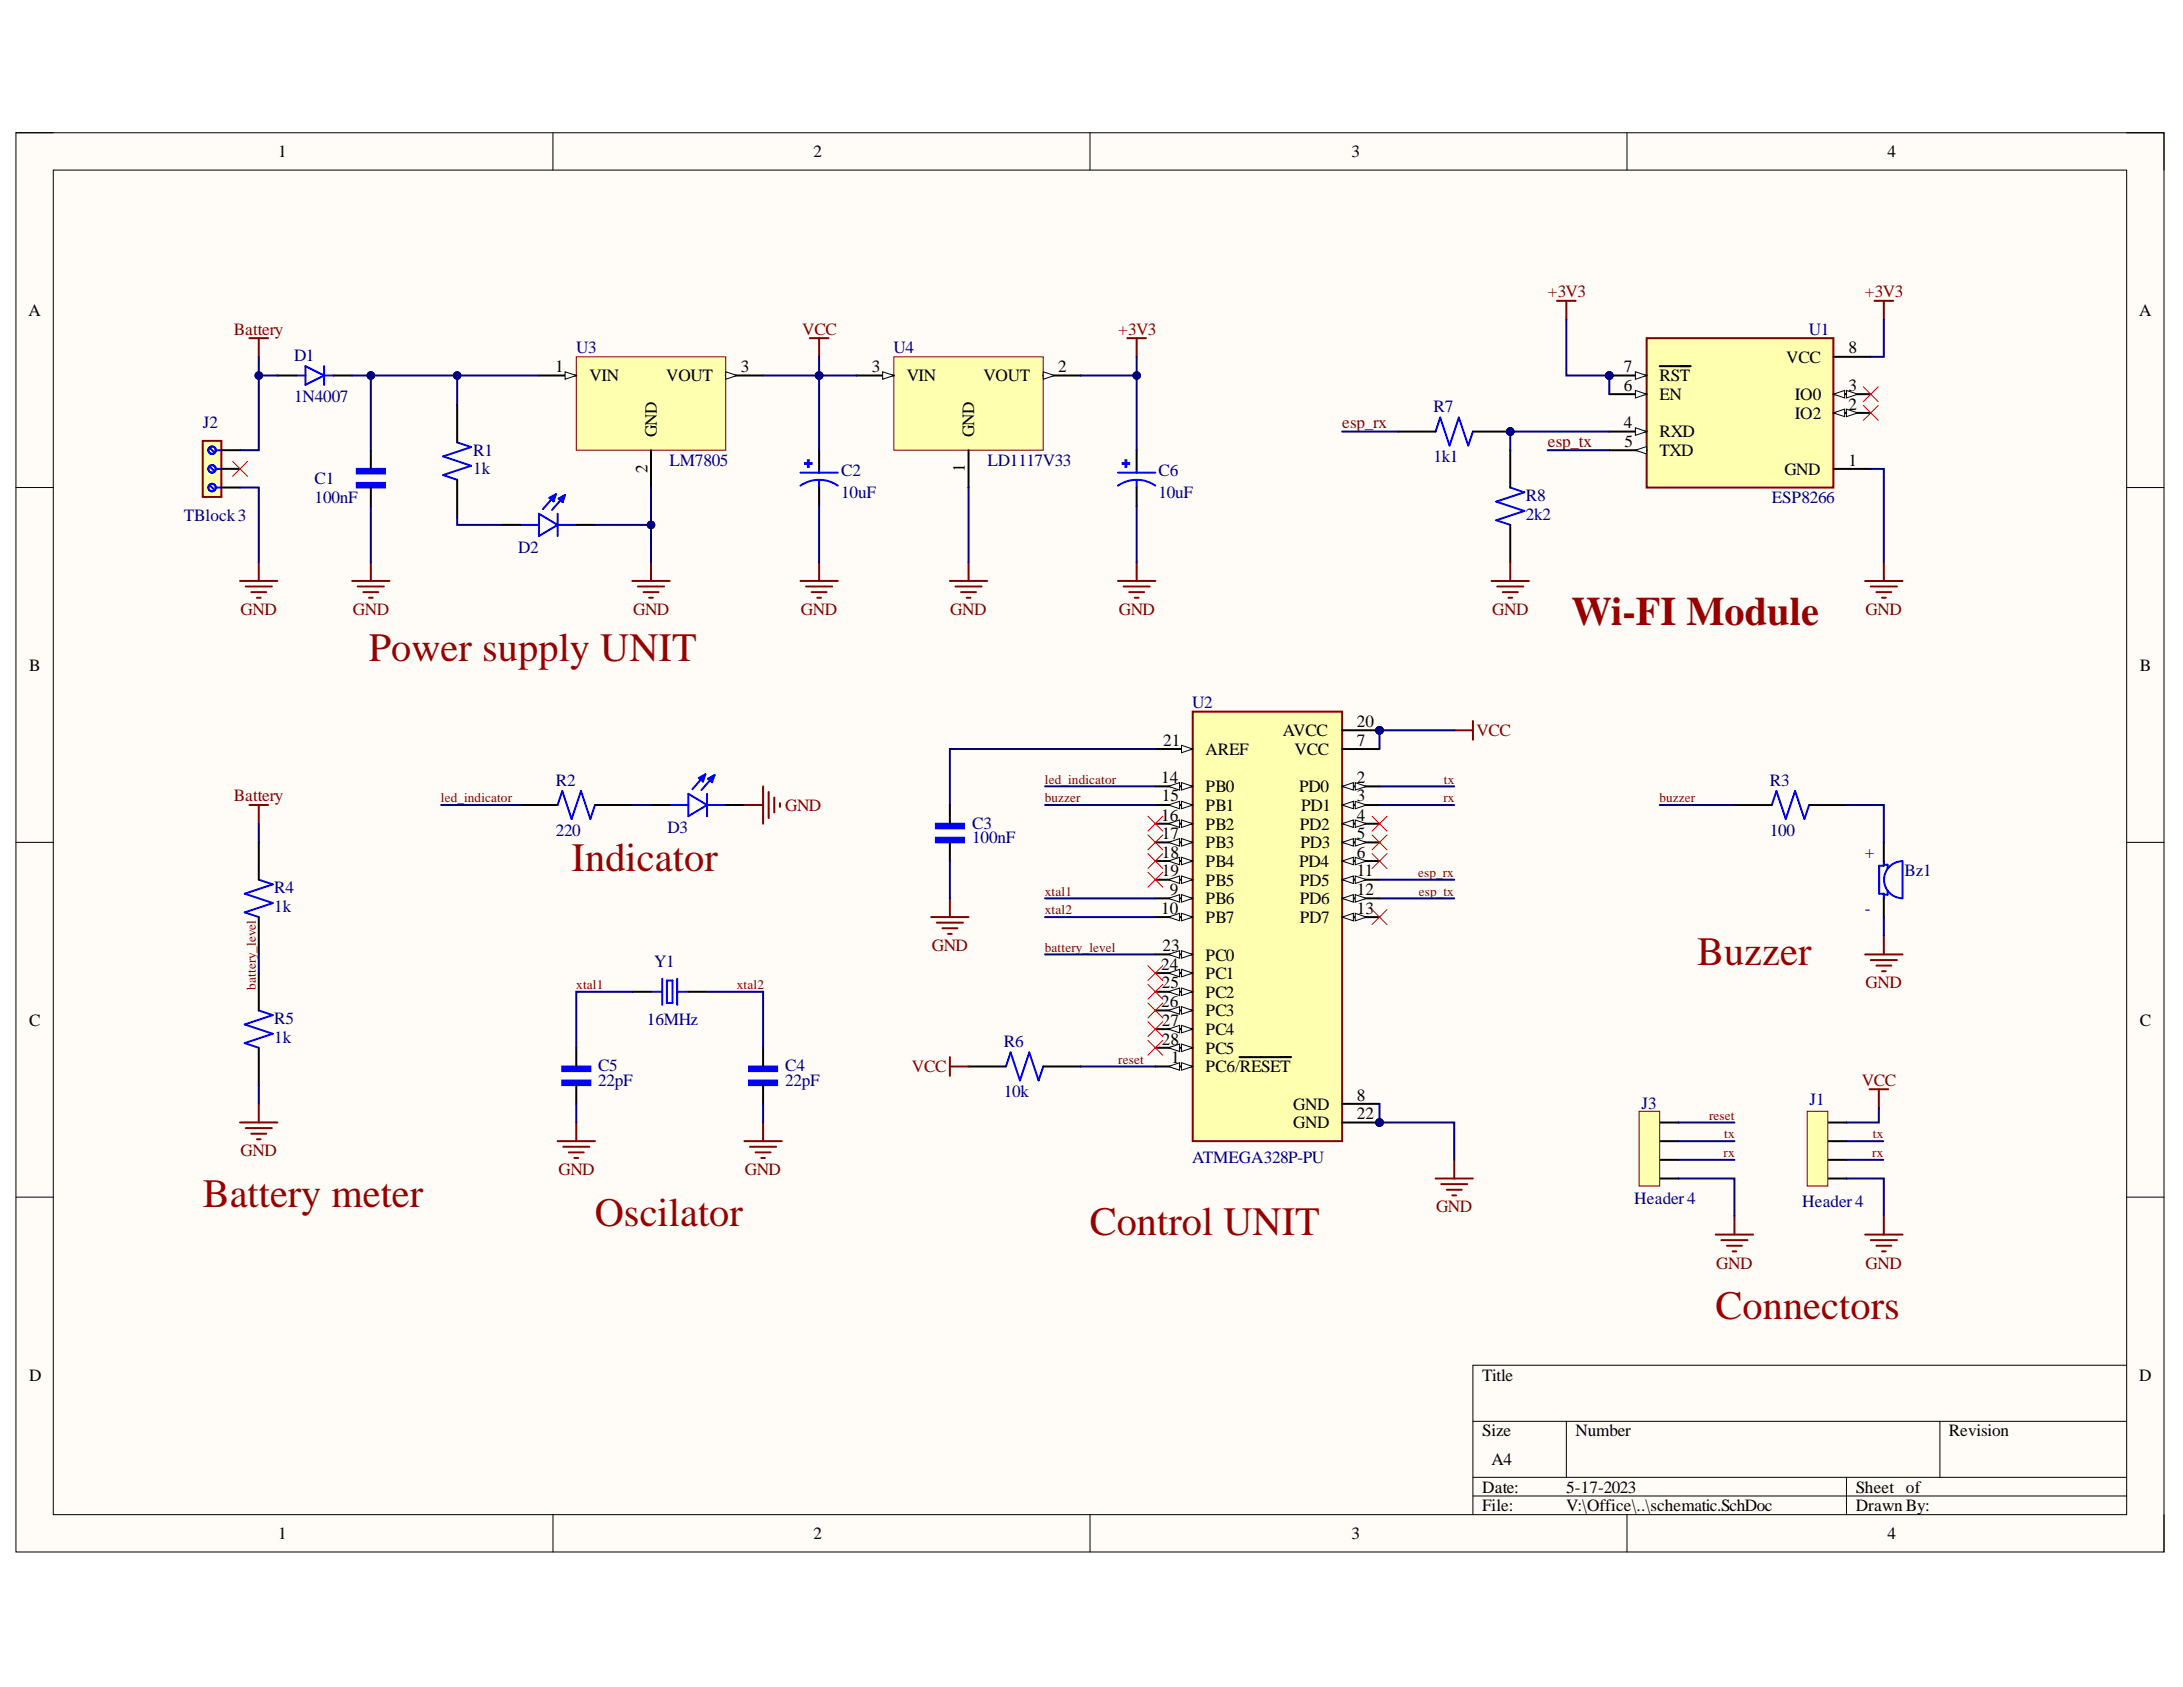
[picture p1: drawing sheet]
<svg xmlns="http://www.w3.org/2000/svg" width="279mm" height="216mm" viewBox="0 0 279 216" stroke-linecap="round" stroke-linejoin="round" font-family="sans-serif">
<defs><g id="words">
<g font-size="5.2" fill="#980000">
<text x="201.1" y="80">Wi-FI Module</text>
<text x="47.2" y="84.6">Power supply UNIT</text>
<text x="73.2" y="111.4">Indicator</text>
<text x="217.2" y="123.4">Buzzer</text>
<text x="26" y="154.5">Battery meter</text>
<text x="76.1" y="156.9">Oscilator</text>
<text x="139.5" y="158">Control UNIT</text>
<text x="219.6" y="168.9">Connectors</text>
</g>
<g font-size="2.2">
<text x="35.6" y="20.1">1</text>
<text x="104.1" y="20.1">2</text>
<text x="173" y="20.1">3</text>
<text x="241.6" y="20.1">4</text>
<text x="3.6" y="40.4">A</text>
<text x="273.8" y="40.4">A</text>
<text x="71.1" y="47.6">1</text>
<text x="94.8" y="47.6">3</text>
<text x="111.6" y="47.6">3</text>
<text x="135.4" y="47.6">2</text>
<text x="207.8" y="47.6">7</text>
<text x="228.6" y="46.4">VCC</text>
<text x="236.6" y="45.2">8</text>
<text x="75.4" y="48.8">VIN</text>
<text x="85.3" y="48.8">VOUT</text>
<text x="116" y="48.8">VIN</text>
<text x="125.9" y="48.8">VOUT</text>
<text x="207.8" y="50.1">6</text>
<text x="212.4" y="48.8">RST</text>
<text x="212.4" y="51.2">EN</text>
<text x="229.7" y="51.2">IO0</text>
<text x="229.7" y="53.6">IO2</text>
<text x="236.6" y="50.1">3</text>
<text x="236.6" y="52.4">2</text>
<text x="84.1" y="56" transform="rotate(-90 84.1 56)">GND</text>
<text x="124.7" y="56" transform="rotate(-90 124.7 56)">GND</text>
<text x="207.8" y="54.8">4</text>
<text x="207.9" y="57.2">5</text>
<text x="212.4" y="56">RXD</text>
<text x="212.4" y="58.3">TXD</text>
<text x="236.6" y="59.6">1</text>
<text x="82.9" y="60.5" transform="rotate(-90 82.9 60.5)">2</text>
<text x="123.5" y="60.4" transform="rotate(-90 123.5 60.4)">1</text>
<text x="228.4" y="60.8">GND</text>
<text x="3.7" y="85.8">B</text>
<text x="273.9" y="85.8">B</text>
<text x="148.9" y="95.5">21</text>
<text x="164.2" y="94.2">AVCC</text>
<text x="173.7" y="93">20</text>
<text x="173.7" y="95.5">7</text>
<text x="148.6" y="100.2">14</text>
<text x="154.3" y="96.6">AREF</text>
<text x="154.3" y="101.4">PB0</text>
<text x="165.7" y="96.6">VCC</text>
<text x="166.3" y="101.4">PD0</text>
<text x="173.7" y="100.2">2</text>
<text x="148.6" y="105">16</text>
<text x="148.7" y="102.6">15</text>
<text x="148.7" y="107.4">17</text>
<text x="154.3" y="103.7">PB1</text>
<text x="154.3" y="106.2">PB2</text>
<text x="166.4" y="106.2">PD2</text>
<text x="166.5" y="103.7">PD1</text>
<text x="173.7" y="102.6">3</text>
<text x="173.7" y="105">4</text>
<text x="173.7" y="107.4">5</text>
<text x="148.7" y="109.8">18</text>
<text x="148.7" y="112.1">19</text>
<text x="154.3" y="108.6">PB3</text>
<text x="154.3" y="110.9">PB4</text>
<text x="154.3" y="113.4">PB5</text>
<text x="166.3" y="110.9">PD4</text>
<text x="166.4" y="113.4">PD5</text>
<text x="166.5" y="108.6">PD3</text>
<text x="173.7" y="109.8">6</text>
<text x="173.7" y="112.1">11</text>
<text x="148.6" y="116.9">10</text>
<text x="149.7" y="114.6">9</text>
<text x="154.3" y="115.8">PB6</text>
<text x="154.3" y="118.1">PB7</text>
<text x="166.4" y="115.8">PD6</text>
<text x="166.4" y="118.1">PD7</text>
<text x="173.7" y="114.6">12</text>
<text x="173.7" y="116.9">13</text>
<text x="148.6" y="124.1">24</text>
<text x="148.8" y="121.7">23</text>
<text x="154.3" y="122.9">PC0</text>
<text x="154.3" y="125.3">PC1</text>
<text x="3.7" y="131.3">C</text>
<text x="148.6" y="128.9">26</text>
<text x="148.7" y="126.5">25</text>
<text x="148.7" y="131.3">27</text>
<text x="154.3" y="127.7">PC2</text>
<text x="154.3" y="130">PC3</text>
<text x="273.9" y="131.3">C</text>
<text x="148.7" y="133.7">28</text>
<text x="149.9" y="136">1</text>
<text x="154.3" y="132.5">PC4</text>
<text x="154.3" y="134.9">PC5</text>
<text x="154.3" y="137.2">PC6/RESET</text>
<text x="165.5" y="142.1">GND</text>
<text x="173.7" y="140.9">8</text>
<text x="173.7" y="143.2">22</text>
<text x="165.5" y="144.4">GND</text>
<text x="3.7" y="176.7">D</text>
<text x="189.7" y="176.7">Title</text>
<text x="273.8" y="176.7">D</text>
<text x="189.7" y="183.8">Size</text>
<text x="201.6" y="183.8">Number</text>
<text x="249.4" y="183.8">Revision</text>
<text x="189.7" y="191">Date:</text>
<text x="190.9" y="187.5">A4</text>
<text x="200.5" y="191">5-17-2023</text>
<text x="237.5" y="191">Sheet of</text>
<text x="35.6" y="197">1</text>
<text x="104.1" y="197">2</text>
<text x="173" y="197">3</text>
<text x="189.7" y="193.4">File:</text>
<text x="200.5" y="193.4">V:\Office\..\schematic.SchDoc</text>
<text x="237.5" y="193.4">Drawn By:</text>
<text x="241.6" y="197">4</text>
</g>
<g font-size="2.2" fill="#800000">
<text x="198.1" y="38">+3V3</text>
<text x="238.7" y="38">+3V3</text>
<text x="29.9" y="42.9">Battery</text>
<text x="102.7" y="42.9">VCC</text>
<text x="143.1" y="42.9">+3V3</text>
<text x="171.8" y="54.8">esp_rx</text>
<text x="198.1" y="57.2">esp_tx</text>
<text x="30.8" y="78.7">GND</text>
<text x="45.2" y="78.7">GND</text>
<text x="81" y="78.7">GND</text>
<text x="102.5" y="78.7">GND</text>
<text x="121.6" y="78.7">GND</text>
<text x="143.2" y="78.7">GND</text>
<text x="191" y="78.7">GND</text>
<text x="238.8" y="78.7">GND</text>
<text x="189" y="94.2">VCC</text>
<text x="29.9" y="102.6">Battery</text>
<text x="100.5" y="103.7">GND</text>
<text x="119.3" y="121.7">GND</text>
<text x="238.8" y="126.5">GND</text>
<text x="116.7" y="137.2">VCC</text>
<text x="238.3" y="139">VCC</text>
<text x="30.8" y="148">GND</text>
<text x="71.5" y="150.4">GND</text>
<text x="95.3" y="150.4">GND</text>
<text x="183.8" y="155.2">GND</text>
<text x="219.7" y="162.3">GND</text>
<text x="238.8" y="162.3">GND</text>
</g>
<g font-size="2.2" fill="#000080">
<text x="37.6" y="46.2">D1</text>
<text x="73.8" y="45.2">U3</text>
<text x="114.4" y="45.2">U4</text>
<text x="231.5" y="42.9">U1</text>
<text x="37.6" y="51.4">1N4007</text>
<text x="183.5" y="52.8">R7</text>
<text x="26" y="54.8">J2</text>
<text x="60.6" y="58.3">R1</text>
<text x="85.7" y="59.6">LM7805</text>
<text x="126.4" y="59.6">LD1117V33</text>
<text x="183.5" y="59.2">1k1</text>
<text x="40.3" y="62">C1</text>
<text x="40.3" y="64.3">100nF</text>
<text x="60.6" y="60.7">1k</text>
<text x="107.7" y="61">C2</text>
<text x="107.7" y="63.8">10uF</text>
<text x="148.3" y="61">C6</text>
<text x="148.3" y="63.8">10uF</text>
<text x="195.3" y="64.1">R8</text>
<text x="226.8" y="64.3">ESP8266</text>
<text x="23.5" y="66.7">TBlock3</text>
<text x="66.3" y="70.8">D2</text>
<text x="195.3" y="66.5">2k2</text>
<text x="152.6" y="90.6">U2</text>
<text x="71.1" y="100.5">R2</text>
<text x="226.5" y="100.5">R3</text>
<text x="71.1" y="107">220</text>
<text x="85.4" y="106.6">D3</text>
<text x="124.4" y="106">C3</text>
<text x="124.4" y="107.9">100nF</text>
<text x="226.5" y="107">100</text>
<text x="238.7" y="109.8">+</text>
<text x="243.8" y="112.1">Bz1</text>
<text x="35.1" y="114.3">R4</text>
<text x="35.1" y="116.7">1k</text>
<text x="238.7" y="116.9">-</text>
<text x="83.7" y="123.7">Y1</text>
<text x="35.1" y="131.1">R5</text>
<text x="82.8" y="131.2">16MHz</text>
<text x="35.1" y="133.4">1k</text>
<text x="76.5" y="137.1">C5</text>
<text x="100.5" y="137.1">C4</text>
<text x="128.5" y="134">R6</text>
<text x="76.5" y="138.9">22pF</text>
<text x="100.5" y="138.9">22pF</text>
<text x="128.5" y="140.4">10k</text>
<text x="210.1" y="141.9">J3</text>
<text x="231.6" y="141.4">J1</text>
<text x="152.6" y="148.9">ATMEGA328P-PU</text>
<text x="209.2" y="154.1">Header4</text>
<text x="230.7" y="154.5">Header4</text>
</g>
<g font-size="1.7" fill="#800000">
<text x="133.7" y="100.3">led_indicator</text>
<text x="184.8" y="100.3">tx</text>
<text x="56.4" y="102.6">led_indicator</text>
<text x="133.7" y="102.6">buzzer</text>
<text x="184.7" y="102.6">rx</text>
<text x="212.4" y="102.6">buzzer</text>
<text x="181.5" y="112.2">esp_rx</text>
<text x="133.7" y="117">xtal2</text>
<text x="133.7" y="114.7">xtal1</text>
<text x="181.6" y="114.7">esp_tx</text>
<text x="133.7" y="121.8">battery_level</text>
<text x="32.7" y="126.7" transform="rotate(-90 32.7 126.7)">battery_level</text>
<text x="73.8" y="126.6">xtal1</text>
<text x="94.3" y="126.6">xtal2</text>
<text x="143.1" y="136.1">reset</text>
<text x="218.7" y="143.3">reset</text>
<text x="220.6" y="148.1">rx</text>
<text x="220.7" y="145.7">tx</text>
<text x="239.6" y="148.1">rx</text>
<text x="239.7" y="145.7">tx</text>
</g>
</g></defs>
<path d="M2 17h275v181.6h-275z" fill-rule="evenodd" fill="#fffcf8"/>
<path d="M2 17h275v181.6h-275z" fill="none" stroke="#000" stroke-width=".13"/>
<path d="M6.8 21.8h265.4v172h-265.4z" fill-rule="evenodd" fill="#fffcf8"/>
<g fill="none" stroke="#000" stroke-width=".13">
<path d="M2 17h4.8M70.8 17v4.8M139.5 17v4.8M208.2 17v4.8M272.2 17h4.8v4.8M6.8 21.8h265.4v172h-265.4zM2 62.4h4.8M272.2 62.4h4.8M2 107.8h4.8M272.2 107.8h4.8M2 153.2h4.8M272.2 153.2h4.8"/>
<path d="M272.2 174.7h-83.7v19.1M70.8 193.8v4.8M139.5 193.8v4.8M188.5 181.9h83.7M188.5 189.1h83.7M188.5 191.5h83.7M200.5 181.9v7.2M208.2 193.8v4.8M236.3 189.1v4.7M248.3 181.9v7.2M277 193.8v4.8"/>
</g>
<path d="M103.4 58.9h.1v.8h-.1z" fill-rule="evenodd" fill="#00f"/>
<path d="M103.4 58.9h.1v.8h-.1z" fill="none" stroke="#00f" stroke-width=".25"/>
<path d="M103 59.3h.9v.1h-.9z" fill-rule="evenodd" fill="#00f"/>
<g fill="none" stroke="#00f" stroke-width=".25">
<path d="M58.5 56.6l1.8 .6-3.6 1.2 3.6 1.2-3.6 1.2 1.8 .6M103 59.3h.9v.1h-.9zM66.6 67.2h2.4M69 65.7l2.4 1.5-2.4 1.4zM70.7 63.6l-.2 .2M70.7 63.5h.2l-.1 .7M71.2 63.3l-1.7 1.9M71.2 63.3l-.9 .4 .5 .5M71.2 63.3l-.4 .9M71.4 65.7v2.9M71.4 67.2h2.4M71.9 63.7l-.2 .2"/>
<path d="M71.9 63.6h.1v.7M72.3 63.4l-1.6 1.9M72.3 63.4l-.8 .4 .5 .5M72.3 63.4l-.3 .9M102.4 62.2a4.2 4.2 0 0 1 4.8 0M102.4 60.5h4.8M104.8 60v.5M104.8 61.4v1"/>
</g>
<path d="M58.5 51.8v4.8M104.8 57.6v2.4M58.5 61.4v4.8M64.2 67.2h2.4M73.8 67.2h2.4M104.8 62.4v2.4" fill="none" stroke="#000" stroke-width=".25"/>
<g fill="none" stroke="#800000" stroke-width=".25">
<path d="M30.7 74.3h4.8M31.4 75.1h3.4M32.2 75.8h1.9M32.9 76.5h.5M33.1 72v2.3M45.1 74.3h4.8M45.8 75.1h3.3M46.5 75.8h1.9M47.2 76.5h.5M47.5 72v2.3M80.9 74.3h4.8M81.6 75.1h3.4"/>
<path d="M82.4 75.8h1.9M83.1 76.5h.5M83.3 72v2.3"/>
</g>
<path d="M45.7 60h3.6v.6h-3.6z" fill-rule="evenodd" fill="#00f"/>
<path d="M45.7 60h3.6v.6h-3.6z" fill="none" stroke="#00f" stroke-width=".25"/>
<path d="M45.7 61.8h3.6v.6h-3.6z" fill-rule="evenodd" fill="#00f"/>
<path d="M45.7 61.8h3.6v.6h-3.6z" fill="none" stroke="#00f" stroke-width=".25"/>
<path d="M47.5 57.6v2.4M47.5 62.4v2.4" fill="none" stroke="#000" stroke-width=".25"/>
<path d="M102.4 74.3h4.8M103.2 75.1h3.3M103.9 75.8h1.9M104.6 76.5h.5M104.8 72v2.3" fill="none" stroke="#800000" stroke-width=".25"/>
<circle cx="176.6" cy="93.5" r=".48" fill="#000080"/>
<circle cx="176.6" cy="93.5" r=".48" fill="none" stroke="#000080" stroke-width=".13"/>
<circle cx="176.6" cy="143.7" r=".48" fill="#000080"/>
<circle cx="176.6" cy="143.7" r=".48" fill="none" stroke="#000080" stroke-width=".13"/>
<path d="M152.7 91.1h19.1v54.9h-19.1z" fill-rule="evenodd" fill="#ffffb0"/>
<path d="M152.7 91.1h19.1v54.9h-19.1z" fill="none" stroke="#800000" stroke-width=".25"/>
<path d="M147.9 95.9h4.8" fill="none" stroke="#000" stroke-width=".25"/>
<path d="M151.2 95.4l1.5 .5-1.5 .4z" fill="#f8fcff"/>
<path d="M151.2 95.4l1.5 .5-1.5 .4z" fill="none" stroke="#000" stroke-width=".13"/>
<path d="M147.9 100.6h4.8" fill="none" stroke="#000" stroke-width=".25"/>
<path d="M151.2 100.2l1.5 .4-1.5 .5z" fill="#f8fcff"/>
<path d="M151.2 100.2l1.5 .4-1.5 .5z" fill="none" stroke="#000" stroke-width=".13"/>
<path d="M149.5 100.6l1.5-.4v.9z" fill="#f8fcff"/>
<path d="M149.5 100.6l1.5-.4v.9z" fill="none" stroke="#000" stroke-width=".13"/>
<path d="M147.9 103h4.8" fill="none" stroke="#000" stroke-width=".25"/>
<path d="M151.2 102.5l1.5 .5-1.5 .5z" fill="#f8fcff"/>
<path d="M151.2 102.5l1.5 .5-1.5 .5z" fill="none" stroke="#000" stroke-width=".13"/>
<path d="M149.5 103l1.5-.5v1z" fill="#f8fcff"/>
<path d="M149.5 103l1.5-.5v1z" fill="none" stroke="#000" stroke-width=".13"/>
<path d="M147.9 105.4h4.8" fill="none" stroke="#000" stroke-width=".25"/>
<path d="M151.2 104.9l1.5 .5-1.5 .5z" fill="#f8fcff"/>
<path d="M151.2 104.9l1.5 .5-1.5 .5z" fill="none" stroke="#000" stroke-width=".13"/>
<path d="M149.5 105.4l1.5-.5v1z" fill="#f8fcff"/>
<path d="M149.5 105.4l1.5-.5v1z" fill="none" stroke="#000" stroke-width=".13"/>
<path d="M147.9 107.8h4.8" fill="none" stroke="#000" stroke-width=".25"/>
<path d="M151.2 107.3l1.5 .5-1.5 .5z" fill="#f8fcff"/>
<path d="M151.2 107.3l1.5 .5-1.5 .5z" fill="none" stroke="#000" stroke-width=".13"/>
<path d="M149.5 107.8l1.5-.5v1z" fill="#f8fcff"/>
<path d="M149.5 107.8l1.5-.5v1z" fill="none" stroke="#000" stroke-width=".13"/>
<path d="M147.9 110.2h4.8" fill="none" stroke="#000" stroke-width=".25"/>
<path d="M151.2 109.7l1.5 .5-1.5 .5z" fill="#f8fcff"/>
<path d="M151.2 109.7l1.5 .5-1.5 .5z" fill="none" stroke="#000" stroke-width=".13"/>
<path d="M149.5 110.2l1.5-.5v1z" fill="#f8fcff"/>
<path d="M149.5 110.2l1.5-.5v1z" fill="none" stroke="#000" stroke-width=".13"/>
<path d="M147.9 112.6h4.8" fill="none" stroke="#000" stroke-width=".25"/>
<path d="M151.2 112.1l1.5 .5-1.5 .5z" fill="#f8fcff"/>
<path d="M151.2 112.1l1.5 .5-1.5 .5z" fill="none" stroke="#000" stroke-width=".13"/>
<path d="M149.5 112.6l1.5-.5v1z" fill="#f8fcff"/>
<path d="M149.5 112.6l1.5-.5v1z" fill="none" stroke="#000" stroke-width=".13"/>
<path d="M147.9 115h4.8" fill="none" stroke="#000" stroke-width=".25"/>
<path d="M151.2 114.5l1.5 .5-1.5 .5z" fill="#f8fcff"/>
<path d="M151.2 114.5l1.5 .5-1.5 .5z" fill="none" stroke="#000" stroke-width=".13"/>
<path d="M149.5 115l1.5-.5v1z" fill="#f8fcff"/>
<path d="M149.5 115l1.5-.5v1z" fill="none" stroke="#000" stroke-width=".13"/>
<path d="M147.9 117.4h4.8" fill="none" stroke="#000" stroke-width=".25"/>
<path d="M151.2 116.9l1.5 .5-1.5 .4z" fill="#f8fcff"/>
<path d="M151.2 116.9l1.5 .5-1.5 .4z" fill="none" stroke="#000" stroke-width=".13"/>
<path d="M149.5 117.4l1.5-.5v.9z" fill="#f8fcff"/>
<path d="M149.5 117.4l1.5-.5v.9z" fill="none" stroke="#000" stroke-width=".13"/>
<path d="M147.9 122.1h4.8" fill="none" stroke="#000" stroke-width=".25"/>
<path d="M151.2 121.7l1.5 .4-1.5 .5z" fill="#f8fcff"/>
<path d="M151.2 121.7l1.5 .4-1.5 .5z" fill="none" stroke="#000" stroke-width=".13"/>
<path d="M149.5 122.1l1.5-.4v.9z" fill="#f8fcff"/>
<path d="M149.5 122.1l1.5-.4v.9z" fill="none" stroke="#000" stroke-width=".13"/>
<path d="M147.9 124.5h4.8" fill="none" stroke="#000" stroke-width=".25"/>
<path d="M151.2 124.1l1.5 .4-1.5 .5z" fill="#f8fcff"/>
<path d="M151.2 124.1l1.5 .4-1.5 .5z" fill="none" stroke="#000" stroke-width=".13"/>
<path d="M149.5 124.5l1.5-.4v.9z" fill="#f8fcff"/>
<path d="M149.5 124.5l1.5-.4v.9z" fill="none" stroke="#000" stroke-width=".13"/>
<path d="M147.9 126.9h4.8" fill="none" stroke="#000" stroke-width=".25"/>
<path d="M151.2 126.4l1.5 .5-1.5 .5z" fill="#f8fcff"/>
<path d="M151.2 126.4l1.5 .5-1.5 .5z" fill="none" stroke="#000" stroke-width=".13"/>
<path d="M149.5 126.9l1.5-.5v1z" fill="#f8fcff"/>
<path d="M149.5 126.9l1.5-.5v1z" fill="none" stroke="#000" stroke-width=".13"/>
<path d="M147.9 129.3h4.8" fill="none" stroke="#000" stroke-width=".25"/>
<path d="M151.2 128.8l1.5 .5-1.5 .5z" fill="#f8fcff"/>
<path d="M151.2 128.8l1.5 .5-1.5 .5z" fill="none" stroke="#000" stroke-width=".13"/>
<path d="M149.5 129.3l1.5-.5v1z" fill="#f8fcff"/>
<path d="M149.5 129.3l1.5-.5v1z" fill="none" stroke="#000" stroke-width=".13"/>
<path d="M147.9 131.7h4.8" fill="none" stroke="#000" stroke-width=".25"/>
<path d="M151.2 131.2l1.5 .5-1.5 .5z" fill="#f8fcff"/>
<path d="M151.2 131.2l1.5 .5-1.5 .5z" fill="none" stroke="#000" stroke-width=".13"/>
<path d="M149.5 131.7l1.5-.5v1z" fill="#f8fcff"/>
<path d="M149.5 131.7l1.5-.5v1z" fill="none" stroke="#000" stroke-width=".13"/>
<path d="M147.9 134.1h4.8" fill="none" stroke="#000" stroke-width=".25"/>
<path d="M151.2 133.6l1.5 .5-1.5 .5z" fill="#f8fcff"/>
<path d="M151.2 133.6l1.5 .5-1.5 .5z" fill="none" stroke="#000" stroke-width=".13"/>
<path d="M149.5 134.1l1.5-.5v1z" fill="#f8fcff"/>
<path d="M149.5 134.1l1.5-.5v1z" fill="none" stroke="#000" stroke-width=".13"/>
<path d="M147.9 136.5h4.8" fill="none" stroke="#000" stroke-width=".25"/>
<path d="M151.2 136l1.5 .5-1.5 .5z" fill="#f8fcff"/>
<path d="M151.2 136l1.5 .5-1.5 .5z" fill="none" stroke="#000" stroke-width=".13"/>
<path d="M149.5 136.5l1.5-.5v1z" fill="#f8fcff"/>
<path d="M149.5 136.5l1.5-.5v1z" fill="none" stroke="#000" stroke-width=".13"/>
<path d="M171.8 93.5h4.8M158.6 135.3h6.6" fill="none" stroke="#000" stroke-width=".25"/>
<circle cx="176.6" cy="93.5" r=".48" fill="#000080"/>
<circle cx="176.6" cy="93.5" r=".48" fill="none" stroke="#000080" stroke-width=".13"/>
<path d="M171.8 95.9h4.8M171.8 100.6h4.8" fill="none" stroke="#000" stroke-width=".25"/>
<path d="M171.8 100.6l1.4-.4v.9z" fill="#f8fcff"/>
<path d="M171.8 100.6l1.4-.4v.9z" fill="none" stroke="#000" stroke-width=".13"/>
<path d="M173.4 100.2l1.5 .4-1.5 .5z" fill="#f8fcff"/>
<path d="M173.4 100.2l1.5 .4-1.5 .5z" fill="none" stroke="#000" stroke-width=".13"/>
<path d="M171.8 103h4.8" fill="none" stroke="#000" stroke-width=".25"/>
<path d="M171.8 103l1.4-.4v.9z" fill="#f8fcff"/>
<path d="M171.8 103l1.4-.4v.9z" fill="none" stroke="#000" stroke-width=".13"/>
<path d="M173.4 102.6l1.5 .4-1.5 .5z" fill="#f8fcff"/>
<path d="M173.4 102.6l1.5 .4-1.5 .5z" fill="none" stroke="#000" stroke-width=".13"/>
<path d="M171.8 105.4h4.8" fill="none" stroke="#000" stroke-width=".25"/>
<path d="M171.8 105.4l1.4-.5v1z" fill="#f8fcff"/>
<path d="M171.8 105.4l1.4-.5v1z" fill="none" stroke="#000" stroke-width=".13"/>
<path d="M173.4 104.9l1.5 .5-1.5 .5z" fill="#f8fcff"/>
<path d="M173.4 104.9l1.5 .5-1.5 .5z" fill="none" stroke="#000" stroke-width=".13"/>
<path d="M171.8 107.8h4.8" fill="none" stroke="#000" stroke-width=".25"/>
<path d="M171.8 107.8l1.4-.5v1z" fill="#f8fcff"/>
<path d="M171.8 107.8l1.4-.5v1z" fill="none" stroke="#000" stroke-width=".13"/>
<path d="M173.4 107.3l1.5 .5-1.5 .5z" fill="#f8fcff"/>
<path d="M173.4 107.3l1.5 .5-1.5 .5z" fill="none" stroke="#000" stroke-width=".13"/>
<path d="M171.8 110.2h4.8" fill="none" stroke="#000" stroke-width=".25"/>
<path d="M171.8 110.2l1.4-.5v1z" fill="#f8fcff"/>
<path d="M171.8 110.2l1.4-.5v1z" fill="none" stroke="#000" stroke-width=".13"/>
<path d="M173.4 109.7l1.5 .5-1.5 .5z" fill="#f8fcff"/>
<path d="M173.4 109.7l1.5 .5-1.5 .5z" fill="none" stroke="#000" stroke-width=".13"/>
<path d="M171.8 112.6h4.8" fill="none" stroke="#000" stroke-width=".25"/>
<path d="M171.8 112.6l1.4-.5v1z" fill="#f8fcff"/>
<path d="M171.8 112.6l1.4-.5v1z" fill="none" stroke="#000" stroke-width=".13"/>
<path d="M173.4 112.1l1.5 .5-1.5 .5z" fill="#f8fcff"/>
<path d="M173.4 112.1l1.5 .5-1.5 .5z" fill="none" stroke="#000" stroke-width=".13"/>
<path d="M171.8 115h4.8" fill="none" stroke="#000" stroke-width=".25"/>
<path d="M171.8 115l1.4-.5v1z" fill="#f8fcff"/>
<path d="M171.8 115l1.4-.5v1z" fill="none" stroke="#000" stroke-width=".13"/>
<path d="M173.4 114.5l1.5 .5-1.5 .5z" fill="#f8fcff"/>
<path d="M173.4 114.5l1.5 .5-1.5 .5z" fill="none" stroke="#000" stroke-width=".13"/>
<path d="M171.8 117.4h4.8" fill="none" stroke="#000" stroke-width=".25"/>
<path d="M171.8 117.4l1.4-.5v.9z" fill="#f8fcff"/>
<path d="M171.8 117.4l1.4-.5v.9z" fill="none" stroke="#000" stroke-width=".13"/>
<path d="M173.4 116.9l1.5 .5-1.5 .4z" fill="#f8fcff"/>
<path d="M173.4 116.9l1.5 .5-1.5 .4z" fill="none" stroke="#000" stroke-width=".13"/>
<path d="M171.8 141.3h4.8M171.8 143.7h4.8" fill="none" stroke="#000" stroke-width=".25"/>
<circle cx="176.6" cy="143.7" r=".48" fill="#000080"/>
<circle cx="176.6" cy="143.7" r=".48" fill="none" stroke="#000080" stroke-width=".13"/>
<path d="M103.6 43.3h2.4M104.8 43.3v2.4M186.1 93.5h2.4M188.5 92.3v2.4M183.7 150.8h4.8M184.5 151.5h3.3M185.2 152.3h1.9M185.9 153h.5M186.1 148.4v2.4" fill="none" stroke="#800000" stroke-width=".25"/>
<path d="M119.8 105.4h3.6v.6h-3.6z" fill-rule="evenodd" fill="#00f"/>
<path d="M119.8 105.4h3.6v.6h-3.6z" fill="none" stroke="#00f" stroke-width=".25"/>
<path d="M119.8 107.2h3.6v.6h-3.6z" fill-rule="evenodd" fill="#00f"/>
<path d="M119.8 107.2h3.6v.6h-3.6zM83.3 126.9h1.5M84.8 125.3v3.3M85.4 125.5h.7v2.9h-.7zM86.7 126.9h1.4M86.7 125.3v3.3M128.7 136.5l.6-1.8 1.2 3.6 1.2-3.6 1.2 3.6 .6-1.8" fill="none" stroke="#00f" stroke-width=".25"/>
<path d="M121.6 103v2.4M121.6 107.8v2.4M80.9 126.9h2.4M88.1 126.9h2.4M124 136.5h4.7M133.5 136.5h4.8" fill="none" stroke="#000" stroke-width=".25"/>
<path d="M119.2 117.4h4.8M119.9 118.1h3.3M120.6 118.8h1.9M121.3 119.5h.5M121.6 115v2.4M121.6 135.3v2.4M121.6 136.5h2.4" fill="none" stroke="#800000" stroke-width=".25"/>
<path d="M95.9 136.5h3.6v.6h-3.6z" fill-rule="evenodd" fill="#00f"/>
<path d="M95.9 136.5h3.6v.6h-3.6z" fill="none" stroke="#00f" stroke-width=".25"/>
<path d="M95.9 138.3h3.6v.6h-3.6z" fill-rule="evenodd" fill="#00f"/>
<path d="M95.9 138.3h3.6v.6h-3.6z" fill="none" stroke="#00f" stroke-width=".25"/>
<path d="M97.7 134.1v2.4M97.7 138.9v2.4" fill="none" stroke="#000" stroke-width=".25"/>
<path d="M72 136.5h3.6v.6h-3.6z" fill-rule="evenodd" fill="#00f"/>
<path d="M72 136.5h3.6v.6h-3.6z" fill="none" stroke="#00f" stroke-width=".25"/>
<path d="M72 138.3h3.6v.6h-3.6z" fill-rule="evenodd" fill="#00f"/>
<path d="M72 138.3h3.6v.6h-3.6z" fill="none" stroke="#00f" stroke-width=".25"/>
<path d="M73.8 134.1v2.4M73.8 138.9v2.4M212.4 143.7h2.4M212.4 146h2.4M212.4 148.4h2.4M212.4 150.8h2.4" fill="none" stroke="#000" stroke-width=".25"/>
<path d="M71.4 146h4.8M72.1 146.8h3.3M72.8 147.5h1.9M73.5 148.2h.5M73.8 143.7v2.3M95.3 146h4.8M96 146.8h3.3M96.7 147.5h1.9M97.4 148.2h.5M97.7 143.7v2.3" fill="none" stroke="#800000" stroke-width=".25"/>
<path d="M209.8 142.2h2.6v9.6h-2.6z" fill-rule="evenodd" fill="#ffffb0"/>
<path d="M209.8 142.2h2.6v9.6h-2.6z" fill="none" stroke="#800000" stroke-width=".13"/>
<path d="M219.6 158h4.8M220.3 158.7h3.4M221 159.4h1.9M222 155.6v2.4M221.7 160.1h.5" fill="none" stroke="#800000" stroke-width=".25"/>
<path d="M233.9 143.7h2.4M233.9 146h2.4M233.9 148.4h2.4M233.9 150.8h2.4" fill="none" stroke="#000" stroke-width=".25"/>
<path d="M231.3 142.2h2.6v9.6h-2.6z" fill-rule="evenodd" fill="#ffffb0"/>
<path d="M231.3 142.2h2.6v9.6h-2.6z" fill="none" stroke="#800000" stroke-width=".13"/>
<g fill="none" stroke="#800000" stroke-width=".25">
<path d="M31.9 43.3h2.4M33.1 43.3v2.4M31.9 103h2.4M33.1 103v2.4M95.3 103h2.4M97.7 100.6v4.8M98.4 101.4v3.3M99.1 102.1v1.9M99.8 102.8v.5M241.1 119.8v2.3M238.7 122.1h4.8M239.3 139.4h2.4"/>
<path d="M239.4 122.9h3.4M240.2 123.6h1.9M240.5 139.4v2.4M240.9 124.3h.4M30.7 143.7h4.8M31.4 144.4h3.4M32.2 145.1h1.9M32.9 145.8h.5M33.1 141.3v2.4M238.7 158h4.8M239.4 158.7h3.4M240.2 159.4h1.9"/>
<path d="M241.1 155.6v2.4M240.9 160.1h.4"/>
</g>
<g fill="none" stroke="#00f" stroke-width=".25">
<path d="M89.8 99.5l-.2 .1M89.9 99.3h.1v.7M90.3 99.1l-1.7 1.9M90.3 99.1l-.9 .5 .6 .4M90.3 99.1l-.3 .9M91 99.6l-.2 .1M91 99.4h.2l-.1 .7M91.5 99.2l-1.7 1.9M91.5 99.2l-.9 .5 .5 .4M91.5 99.2l-.4 .9M33.1 112.6l1.8 .6-3.6 1.2 3.6 1.2-3.6 1.2 1.8 .6M71.4 103l.6-1.8 1.2 3.6 1.2-3.6 1.2 3.6 .6-1.8"/>
<path d="M85.7 103h2.4M88.1 101.6l2.4 1.4-2.4 1.5zM90.5 101.6v2.9M90.5 103h2.4M226.8 103l.6-1.8 1.2 3.6 1.2-3.6 1.1 3.6 .6-1.8M241.1 110.2v.6h-.6v3.6h.6v.6M241.1 110.7h.5v.5M241.6 114v.5h-.5M243.4 110.2a2.37 2.37 0 0 0-2.3 2.4 2.37 2.37 0 0 0 2.3 2.4M243.5 110.2v4.8M33.1 129.3l1.8 .6-3.6 1.2 3.6 1.2-3.6 1.2 1.8 .6"/>
</g>
<path d="M33.1 107.8v4.8M33.1 117.4v4.7M66.6 103h4.8M76.2 103h4.7M83.3 103h2.4M92.9 103h2.4M222 103h4.8M231.5 103h4.8M241.1 107.8v2.4M241.1 115v2.4M33.1 124.5v4.8M33.1 134.1v4.8" fill="none" stroke="#000" stroke-width=".25"/>
<g fill="none" stroke="#f00" stroke-width=".13">
<path d="M146.9 104.5l1.9 1.9M146.9 106.8l1.9 2M146.9 109.2l1.9 2M146.9 111.6l1.9 1.9M148.8 104.5l-1.9 1.9M148.8 106.8l-1.9 2M148.8 109.2l-1.9 2M148.8 111.6l-1.9 1.9M175.6 104.5l1.9 1.9M175.6 106.9l1.9 1.9M175.6 109.2l1.9 2M175.6 116.4l1.9 1.9"/>
<path d="M177.5 104.5l-1.9 1.9M177.5 106.9l-1.9 1.9M177.5 109.2l-1.9 2M177.5 116.4l-1.9 1.9M146.9 123.6l1.9 1.9M146.9 126l1.9 1.9M146.9 128.4l1.9 1.9M146.9 130.7l1.9 2M146.9 133.1l1.9 1.9M148.8 123.6l-1.9 1.9M148.8 126l-1.9 1.9M148.8 128.4l-1.9 1.9"/>
<path d="M148.8 130.7l-1.9 2M148.8 133.1l-1.9 1.9"/>
</g>
<path d="M73.8 45.7h19.1v11.9h-19.1z" fill-rule="evenodd" fill="#ffffb0"/>
<path d="M73.8 45.7h19.1v11.9h-19.1z" fill="none" stroke="#800000" stroke-width=".13"/>
<path d="M69 48.1h4.8" fill="none" stroke="#000" stroke-width=".25"/>
<path d="M72.3 47.6l1.5 .5-1.5 .4z" fill="#f8fcff"/>
<path d="M72.3 47.6l1.5 .5-1.5 .4z" fill="none" stroke="#000" stroke-width=".13"/>
<path d="M92.9 48.1h4.8" fill="none" stroke="#000" stroke-width=".25"/>
<path d="M92.9 47.6l1.4 .5-1.4 .4z" fill="#f8fcff"/>
<path d="M92.9 47.6l1.4 .5-1.4 .4z" fill="none" stroke="#000" stroke-width=".13"/>
<path d="M83.3 57.6v4.8" fill="none" stroke="#000" stroke-width=".25"/>
<path d="M25.9 56.4h2.4v7.2h-2.4z" fill-rule="evenodd" fill="#ffffb0"/>
<path d="M25.9 56.4h2.4v7.2h-2.4z" fill="none" stroke="#800000" stroke-width=".25"/>
<g fill="none" stroke="#00f" stroke-width=".25">
<path d="M26.9 59.8l.5 .4M26.9 57.4l.5 .5M27.6 57.6h.7M37.9 48.1h1.2M39.1 46.9l2.4 1.2-2.4 1.2zM41.5 46.9v2.4M41.5 48.1h1.2M26.9 62.2l.5 .4M27.6 62.4h.7M27.6 60h.7"/>
<circle cx="27.1" cy="57.6" r=".48"/>
<circle cx="27.1" cy="60" r=".48"/>
<circle cx="27.1" cy="62.4" r=".48"/>
</g>
<path d="M28.3 57.6h2.4M35.5 48.1h2.4M42.7 48.1h2.4M28.3 62.4h2.4M28.3 60h2.4" fill="none" stroke="#000" stroke-width=".25"/>
<path d="M29.8 59l1.9 2M31.7 59l-1.9 2" fill="none" stroke="#f00" stroke-width=".13"/>
<circle cx="206" cy="48.1" r=".48" fill="#000080"/>
<circle cx="206" cy="48.1" r=".48" fill="none" stroke="#000080" stroke-width=".13"/>
<path d="M210.8 43.3h23.9v19.1h-23.9z" fill-rule="evenodd" fill="#ffffb0"/>
<path d="M210.8 43.3h23.9v19.1h-23.9z" fill="none" stroke="#800000" stroke-width=".25"/>
<path d="M206 48.1h4.8" fill="none" stroke="#000" stroke-width=".25"/>
<path d="M209.3 47.6l1.5 .5-1.5 .4z" fill="#f8fcff"/>
<path d="M209.3 47.6l1.5 .5-1.5 .4z" fill="none" stroke="#000" stroke-width=".13"/>
<path d="M212.4 46.9h4" fill="none" stroke="#000" stroke-width=".25"/>
<circle cx="206" cy="48.1" r=".48" fill="#000080"/>
<circle cx="206" cy="48.1" r=".48" fill="none" stroke="#000080" stroke-width=".13"/>
<path d="M206 50.4h4.8" fill="none" stroke="#000" stroke-width=".25"/>
<path d="M209.3 50l1.5 .4-1.5 .5z" fill="#f8fcff"/>
<path d="M209.3 50l1.5 .4-1.5 .5z" fill="none" stroke="#000" stroke-width=".13"/>
<path d="M206 55.2h4.8" fill="none" stroke="#000" stroke-width=".25"/>
<path d="M209.3 54.7l1.5 .5-1.5 .5z" fill="#f8fcff"/>
<path d="M209.3 54.7l1.5 .5-1.5 .5z" fill="none" stroke="#000" stroke-width=".13"/>
<path d="M206 57.6h4.8" fill="none" stroke="#000" stroke-width=".25"/>
<path d="M209.3 57.6l1.5-.5v1z" fill="#f8fcff"/>
<path d="M209.3 57.6l1.5-.5v1z" fill="none" stroke="#000" stroke-width=".13"/>
<path d="M234.7 45.7h4.7M234.7 50.4h4.7" fill="none" stroke="#000" stroke-width=".25"/>
<path d="M234.7 50.4l1.4-.4v.9z" fill="#f8fcff"/>
<path d="M234.7 50.4l1.4-.4v.9z" fill="none" stroke="#000" stroke-width=".13"/>
<path d="M236.3 50l1.5 .4-1.5 .5z" fill="#f8fcff"/>
<path d="M236.3 50l1.5 .4-1.5 .5z" fill="none" stroke="#000" stroke-width=".13"/>
<path d="M234.7 52.8h4.7" fill="none" stroke="#000" stroke-width=".25"/>
<path d="M234.7 52.8l1.4-.4v.9z" fill="#f8fcff"/>
<path d="M234.7 52.8l1.4-.4v.9z" fill="none" stroke="#000" stroke-width=".13"/>
<path d="M236.3 52.4l1.5 .4-1.5 .5z" fill="#f8fcff"/>
<path d="M236.3 52.4l1.5 .4-1.5 .5z" fill="none" stroke="#000" stroke-width=".13"/>
<path d="M234.7 60h4.7" fill="none" stroke="#000" stroke-width=".25"/>
<path d="M199.3 38.5h2.4M200.5 38.5v2.4M239.9 38.5h2.4M241.1 38.5v2.4M238.7 74.4h4.8M239.4 75.1h3.4M240.2 75.8h1.9M240.9 76.5h.4M241.1 72v2.4" fill="none" stroke="#800000" stroke-width=".25"/>
<path d="M238.5 49.5l1.9 1.9M238.5 51.9l1.9 1.9M240.4 49.5l-1.9 1.9M240.4 51.9l-1.9 1.9" fill="none" stroke="#f00" stroke-width=".13"/>
<circle cx="193.3" cy="55.2" r=".48" fill="#000080"/>
<circle cx="193.3" cy="55.2" r=".48" fill="none" stroke="#000080" stroke-width=".13"/>
<path d="M183.7 55.2l.6-1.8 1.2 3.6 1.2-3.6 1.2 3.6 .6-1.8" fill="none" stroke="#00f" stroke-width=".25"/>
<path d="M188.5 55.2h4.8" fill="none" stroke="#000" stroke-width=".25"/>
<circle cx="193.3" cy="55.2" r=".48" fill="#000080"/>
<circle cx="193.3" cy="55.2" r=".48" fill="none" stroke="#000080" stroke-width=".13"/>
<path d="M178.9 55.2h4.8M193.3 57.6v4.8M193.3 67.2v4.8" fill="none" stroke="#000" stroke-width=".25"/>
<path d="M193.3 62.4l1.8 .6-3.6 1.2 3.6 1.2-3.6 1.2 1.8 .6" fill="none" stroke="#00f" stroke-width=".25"/>
<path d="M190.9 74.4h4.8M191.6 75.1h3.4M192.3 75.8h2M193.1 76.5h.4M193.3 72v2.4" fill="none" stroke="#800000" stroke-width=".25"/>
<path d="M114.4 45.7h19.1v11.9h-19.1z" fill-rule="evenodd" fill="#ffffb0"/>
<path d="M114.4 45.7h19.1v11.9h-19.1z" fill="none" stroke="#800000" stroke-width=".13"/>
<path d="M109.6 48.1h4.8" fill="none" stroke="#000" stroke-width=".25"/>
<path d="M113 47.6l1.4 .5-1.4 .4z" fill="#f8fcff"/>
<path d="M113 47.6l1.4 .5-1.4 .4z" fill="none" stroke="#000" stroke-width=".13"/>
<path d="M133.5 48.1h4.8" fill="none" stroke="#000" stroke-width=".25"/>
<path d="M133.5 47.6l1.5 .5-1.5 .4z" fill="#f8fcff"/>
<path d="M133.5 47.6l1.5 .5-1.5 .4z" fill="none" stroke="#000" stroke-width=".13"/>
<path d="M124 57.6v4.8" fill="none" stroke="#000" stroke-width=".25"/>
<path d="M47.5 64.8v7.2M58.5 66.2v1h5.7M104.8 64.8v7.2M176.6 143.7h9.5v4.7" fill="none" stroke="#000080" stroke-width=".25"/>
<circle cx="176.6" cy="143.7" r=".48" fill="#000080"/>
<circle cx="176.6" cy="143.7" r=".48" fill="none" stroke="#000080" stroke-width=".13"/>
<path d="M176.6 141.3v2.4" fill="none" stroke="#000080" stroke-width=".25"/>
<circle cx="176.6" cy="143.7" r=".48" fill="#000080"/>
<circle cx="176.6" cy="143.7" r=".48" fill="none" stroke="#000080" stroke-width=".13"/>
<path d="M176.6 93.5h9.5" fill="none" stroke="#000080" stroke-width=".25"/>
<circle cx="176.6" cy="93.5" r=".48" fill="#000080"/>
<circle cx="176.6" cy="93.5" r=".48" fill="none" stroke="#000080" stroke-width=".13"/>
<path d="M176.6 93.5v2.4" fill="none" stroke="#000080" stroke-width=".25"/>
<circle cx="176.6" cy="93.5" r=".48" fill="#000080"/>
<circle cx="176.6" cy="93.5" r=".48" fill="none" stroke="#000080" stroke-width=".13"/>
<g fill="none" stroke="#000080" stroke-width=".25">
<path d="M76.2 67.2h7.1v4.8M147.9 95.9h-26.3v7.1M33.1 105.4v2.4M56.5 103h10.1M121.6 110.2v4.8M133.8 117.4h14.1M133.8 100.6h14.1M133.8 103h14.1M133.8 115h14.1M176.6 100.6h9.5M176.6 103h9.5M176.6 112.6h9.5"/>
<path d="M176.6 115h9.5M212.4 103h9.6M236.3 103h4.8v4.8M241.1 117.4v2.4M33.1 122.1v2.4M33.1 138.9v2.4M80.9 126.9h-7.1v7.2M90.5 126.9h7.2v7.2M133.8 122.1h14.1M73.8 141.3v2.4M97.7 141.3v2.4M214.8 150.8h7.2v4.8"/>
<path d="M214.8 148.4h7.2M214.8 146h7.2M214.8 143.7h7.2M236.3 150.8h4.8v4.8M236.3 148.4h4.7M236.3 146h4.7M240.5 141.8v1.9h-4.2"/>
</g>
<circle cx="83.3" cy="67.2" r=".48" fill="#000080"/>
<circle cx="83.3" cy="67.2" r=".48" fill="none" stroke="#000080" stroke-width=".13"/>
<path d="M83.3 62.4v4.8" fill="none" stroke="#000080" stroke-width=".25"/>
<circle cx="83.3" cy="67.2" r=".48" fill="#000080"/>
<circle cx="83.3" cy="67.2" r=".48" fill="none" stroke="#000080" stroke-width=".13"/>
<path d="M58.5 48.1v3.7" fill="none" stroke="#000080" stroke-width=".25"/>
<circle cx="58.5" cy="48.1" r=".48" fill="#000080"/>
<circle cx="58.5" cy="48.1" r=".48" fill="none" stroke="#000080" stroke-width=".13"/>
<path d="M47.5 48.1v9.5M30.7 62.4h2.4v9.6" fill="none" stroke="#000080" stroke-width=".25"/>
<circle cx="47.5" cy="48.1" r=".48" fill="#000080"/>
<circle cx="47.5" cy="48.1" r=".48" fill="none" stroke="#000080" stroke-width=".13"/>
<path d="M35.5 48.1h-2.4v9.5h-2.4" fill="none" stroke="#000080" stroke-width=".25"/>
<circle cx="33.1" cy="48.1" r=".48" fill="#000080"/>
<circle cx="33.1" cy="48.1" r=".48" fill="none" stroke="#000080" stroke-width=".13"/>
<path d="M45.1 48.1h2.4" fill="none" stroke="#000080" stroke-width=".25"/>
<circle cx="47.5" cy="48.1" r=".48" fill="#000080"/>
<circle cx="47.5" cy="48.1" r=".48" fill="none" stroke="#000080" stroke-width=".13"/>
<path d="M47.5 48.1h21.5" fill="none" stroke="#000080" stroke-width=".25"/>
<circle cx="47.5" cy="48.1" r=".48" fill="#000080"/>
<circle cx="47.5" cy="48.1" r=".48" fill="none" stroke="#000080" stroke-width=".13"/>
<circle cx="58.5" cy="48.1" r=".48" fill="#000080"/>
<circle cx="58.5" cy="48.1" r=".48" fill="none" stroke="#000080" stroke-width=".13"/>
<path d="M104.8 45.7v2.4" fill="none" stroke="#000080" stroke-width=".25"/>
<circle cx="104.8" cy="48.1" r=".48" fill="#000080"/>
<circle cx="104.8" cy="48.1" r=".48" fill="none" stroke="#000080" stroke-width=".13"/>
<path d="M97.7 48.1h7.1v9.5" fill="none" stroke="#000080" stroke-width=".25"/>
<circle cx="104.8" cy="48.1" r=".48" fill="#000080"/>
<circle cx="104.8" cy="48.1" r=".48" fill="none" stroke="#000080" stroke-width=".13"/>
<path d="M33.1 45.7v2.4" fill="none" stroke="#000080" stroke-width=".25"/>
<circle cx="33.1" cy="48.1" r=".48" fill="#000080"/>
<circle cx="33.1" cy="48.1" r=".48" fill="none" stroke="#000080" stroke-width=".13"/>
<path d="M200.5 40.9v7.2h5.5M241.1 40.9v4.8h-1.7M239.4 60h1.7v12M80.9 103h2.4M138.3 136.5h9.6" fill="none" stroke="#000080" stroke-width=".25"/>
<circle cx="206" cy="48.1" r=".48" fill="#000080"/>
<circle cx="206" cy="48.1" r=".48" fill="none" stroke="#000080" stroke-width=".13"/>
<path d="M206 48.1v2.3" fill="none" stroke="#000080" stroke-width=".25"/>
<circle cx="206" cy="48.1" r=".48" fill="#000080"/>
<circle cx="206" cy="48.1" r=".48" fill="none" stroke="#000080" stroke-width=".13"/>
<path d="M171.8 55.2h7.1M193.3 55.2v2.4M198.1 57.6h7.9" fill="none" stroke="#000080" stroke-width=".25"/>
<circle cx="193.3" cy="55.2" r=".48" fill="#000080"/>
<circle cx="193.3" cy="55.2" r=".48" fill="none" stroke="#000080" stroke-width=".13"/>
<path d="M193.3 55.2h12.7" fill="none" stroke="#000080" stroke-width=".25"/>
<circle cx="193.3" cy="55.2" r=".48" fill="#000080"/>
<circle cx="193.3" cy="55.2" r=".48" fill="none" stroke="#000080" stroke-width=".13"/>
<path d="M144 58.9h.2v.8h-.2z" fill-rule="evenodd" fill="#00f"/>
<path d="M144 58.9h.2v.8h-.2z" fill="none" stroke="#00f" stroke-width=".25"/>
<path d="M143.7 59.3h.8v.1h-.8z" fill-rule="evenodd" fill="#00f"/>
<path d="M143.7 59.3h.8v.1h-.8zM143.1 62.2a4.2 4.2 0 0 1 4.8 0M143.1 60.5h4.8M145.5 60v.5M145.5 61.4v1" fill="none" stroke="#00f" stroke-width=".25"/>
<path d="M145.5 57.6v2.4M145.5 62.4v2.4" fill="none" stroke="#000" stroke-width=".25"/>
<path d="M143.1 74.3h4.8M143.8 75.1h3.4M144.5 75.8h1.9M145.2 76.5h.5M145.5 72v2.3" fill="none" stroke="#800000" stroke-width=".25"/>
<path d="M138.3 48.1h7.2v9.5M145.5 64.8v7.2" fill="none" stroke="#000080" stroke-width=".25"/>
<circle cx="145.5" cy="48.1" r=".48" fill="#000080"/>
<circle cx="145.5" cy="48.1" r=".48" fill="none" stroke="#000080" stroke-width=".13"/>
<path d="M104.8 48.1h4.8" fill="none" stroke="#000080" stroke-width=".25"/>
<circle cx="104.8" cy="48.1" r=".48" fill="#000080"/>
<circle cx="104.8" cy="48.1" r=".48" fill="none" stroke="#000080" stroke-width=".13"/>
<path d="M144.3 43.3h2.4M145.5 43.3v2.4M121.6 74.3h4.8M122.3 75.1h3.3M123 75.8h1.9M123.7 76.5h.5M124 72v2.3" fill="none" stroke="#800000" stroke-width=".25"/>
<path d="M145.5 45.7v2.4M124 62.4v9.6" fill="none" stroke="#000080" stroke-width=".25"/>
<circle cx="145.5" cy="48.1" r=".48" fill="#000080"/>
<circle cx="145.5" cy="48.1" r=".48" fill="none" stroke="#000080" stroke-width=".13"/>
<use href="#words"/>
</svg>
